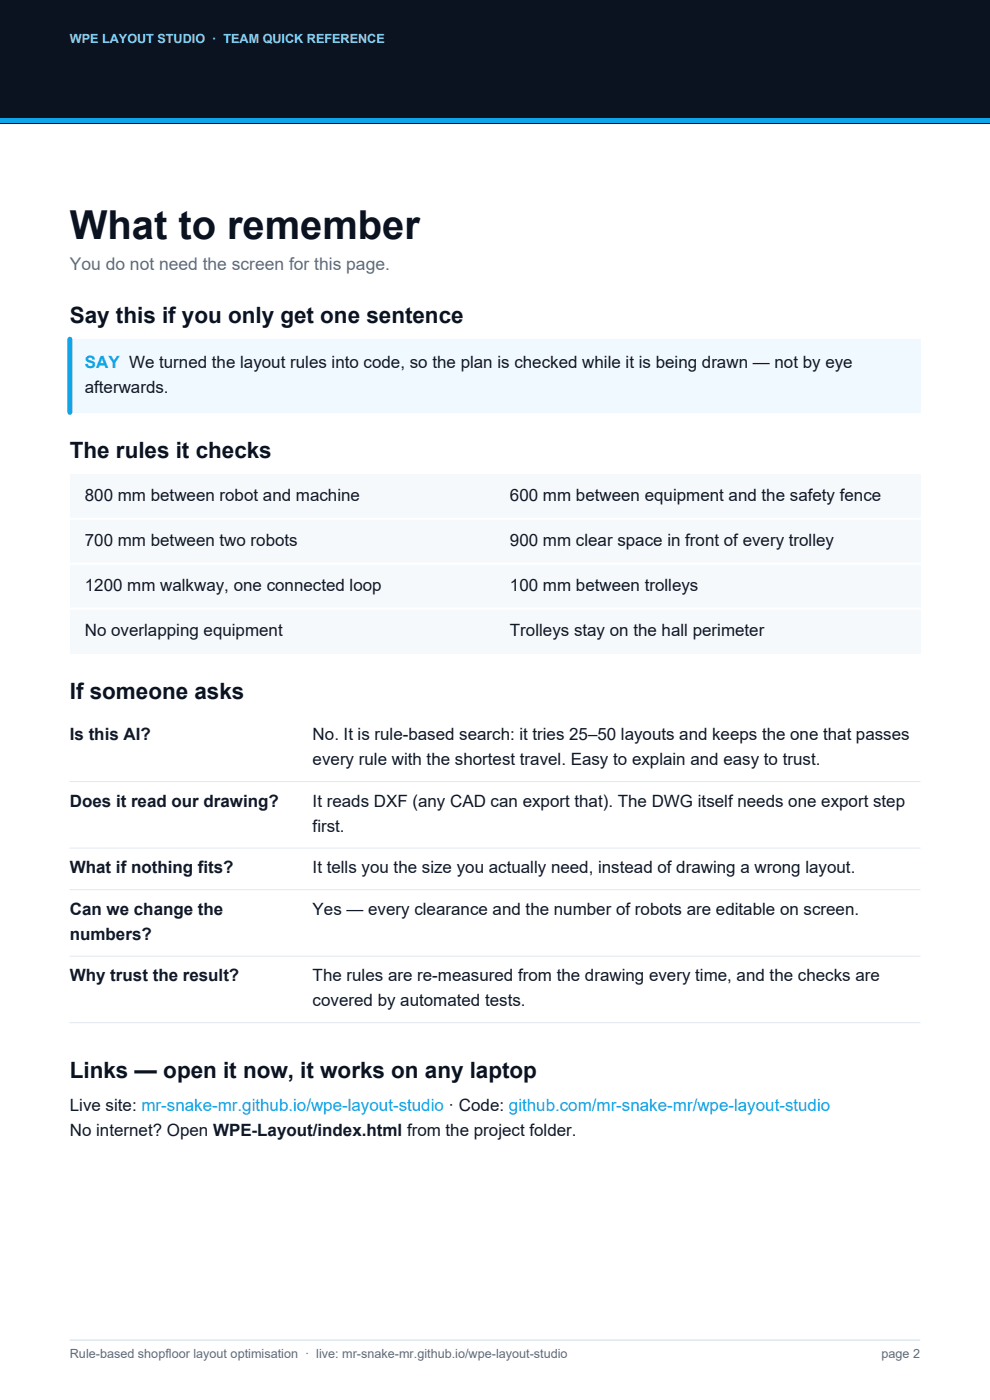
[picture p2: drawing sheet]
<svg xmlns="http://www.w3.org/2000/svg" width="210mm" height="297mm" viewBox="0 0 210 297" stroke-linecap="round" stroke-linejoin="round" font-family="sans-serif">
<defs><g id="words">
<text font-size="8.5" fill="#0b1220" x="14.8" y="50.8">What to remember</text>
<g font-size="4.8" fill="#0b1220">
<text x="14.8" y="68.6">Say this if you only get one sentence</text>
<text x="14.8" y="97.2">The rules it checks</text>
<text x="14.8" y="148.3">If someone asks</text>
<text x="14.8" y="228.8">Links — open it now, it works on any laptop</text>
</g>
<text font-size="3.7" fill="#5b6b80" x="14.8" y="57.3">You do not need the screen for this page.</text>
<text font-size="3.6" fill="#0ea5e9" x="18" y="78">SAY We turned the layout rules into code, so the plan is checked while it is being drawn — not by eye</text>
<g font-size="3.6" fill="#111827">
<text x="18" y="83.3">afterwards.</text>
<text x="18" y="106.3">800 mm between robot and machine</text>
<text x="108.2" y="106.3">600 mm between equipment and the safety fence</text>
<text x="18" y="115.8">700 mm between two robots</text>
<text x="108.2" y="115.8">900 mm clear space in front of every trolley</text>
<text x="18" y="125.3">1200 mm walkway, one connected loop</text>
<text x="108.2" y="125.3">100 mm between trolleys</text>
<text x="18" y="134.8">No overlapping equipment</text>
<text x="108.2" y="134.8">Trolleys stay on the hall perimeter</text>
<text x="14.8" y="157.1">Is this AI?</text>
<text x="66.3" y="157.1">No. It is rule-based search: it tries 25–50 layouts and keeps the one that passes</text>
<text x="66.3" y="162.3">every rule with the shortest travel. Easy to explain and easy to trust.</text>
<text x="14.8" y="171.2">Does it read our drawing?</text>
<text x="66.3" y="171.2">It reads DXF (any CAD can export that). The DWG itself needs one export step</text>
<text x="66.3" y="176.5">first.</text>
<text x="14.8" y="185.3">What if nothing fits?</text>
<text x="66.3" y="185.3">It tells you the size you actually need, instead of drawing a wrong layout.</text>
<text x="14.8" y="194.1">Can we change the</text>
<text x="66.3" y="194.1">Yes — every clearance and the number of robots are editable on screen.</text>
<text x="14.8" y="199.4">numbers?</text>
<text x="14.8" y="208.2">Why trust the result?</text>
<text x="66.3" y="208.2">The rules are re-measured from the drawing every time, and the checks are</text>
<text x="66.3" y="213.5">covered by automated tests.</text>
<text x="14.8" y="235.7">Live site: mr-snake-mr.github.io/wpe-layout-studio · Code: github.com/mr-snake-mr/wpe-layout-studio</text>
<text x="14.8" y="241">No internet? Open WPE-Layout/index.html from the project folder.</text>
</g>
<text font-size="2.7" fill="#7dd3fc" x="14.8" y="9.2">WPE LAYOUT STUDIO · TEAM QUICK REFERENCE</text>
<g font-size="2.7" fill="#5b6b80">
<text x="14.8" y="288.2">Rule-based shopfloor layout optimisation · live: mr-snake-mr.github.io/wpe-layout-studio</text>
<text x="187" y="288.2">page 2</text>
</g>
</g></defs>
<path d="M0 0h210v26.1h-210z" fill-rule="evenodd" fill="#0b1220"/>
<path d="M0 25h210v1.1h-210z" fill-rule="evenodd" fill="#0ea5e9"/>
<path d="M14.8 284.3h180.4" fill="none" stroke="#e2e8f0" stroke-width=".35"/>
<path d="M14.8 72h180.4v15.5h-180.4z" fill-rule="evenodd" fill="#f0f9ff"/>
<path d="M14.8 72v15.5" fill="none" stroke="#0ea5e9" stroke-width="1.1"/>
<path d="M14.8 100.5h180.4v38.1h-180.4z" fill-rule="evenodd" fill="#f6f9fc"/>
<path d="M14.8 110.1h180.4M14.8 119.6h180.4M14.8 129.1h180.4" fill="none" stroke="#fff" stroke-width=".42"/>
<path d="M14.8 165.8h180.4M14.8 179.9h180.4M14.8 188.7h180.4M14.8 202.8h180.4M14.8 217h180.4" fill="none" stroke="#e2e8f0" stroke-width=".21"/>
<use href="#words"/>
</svg>
